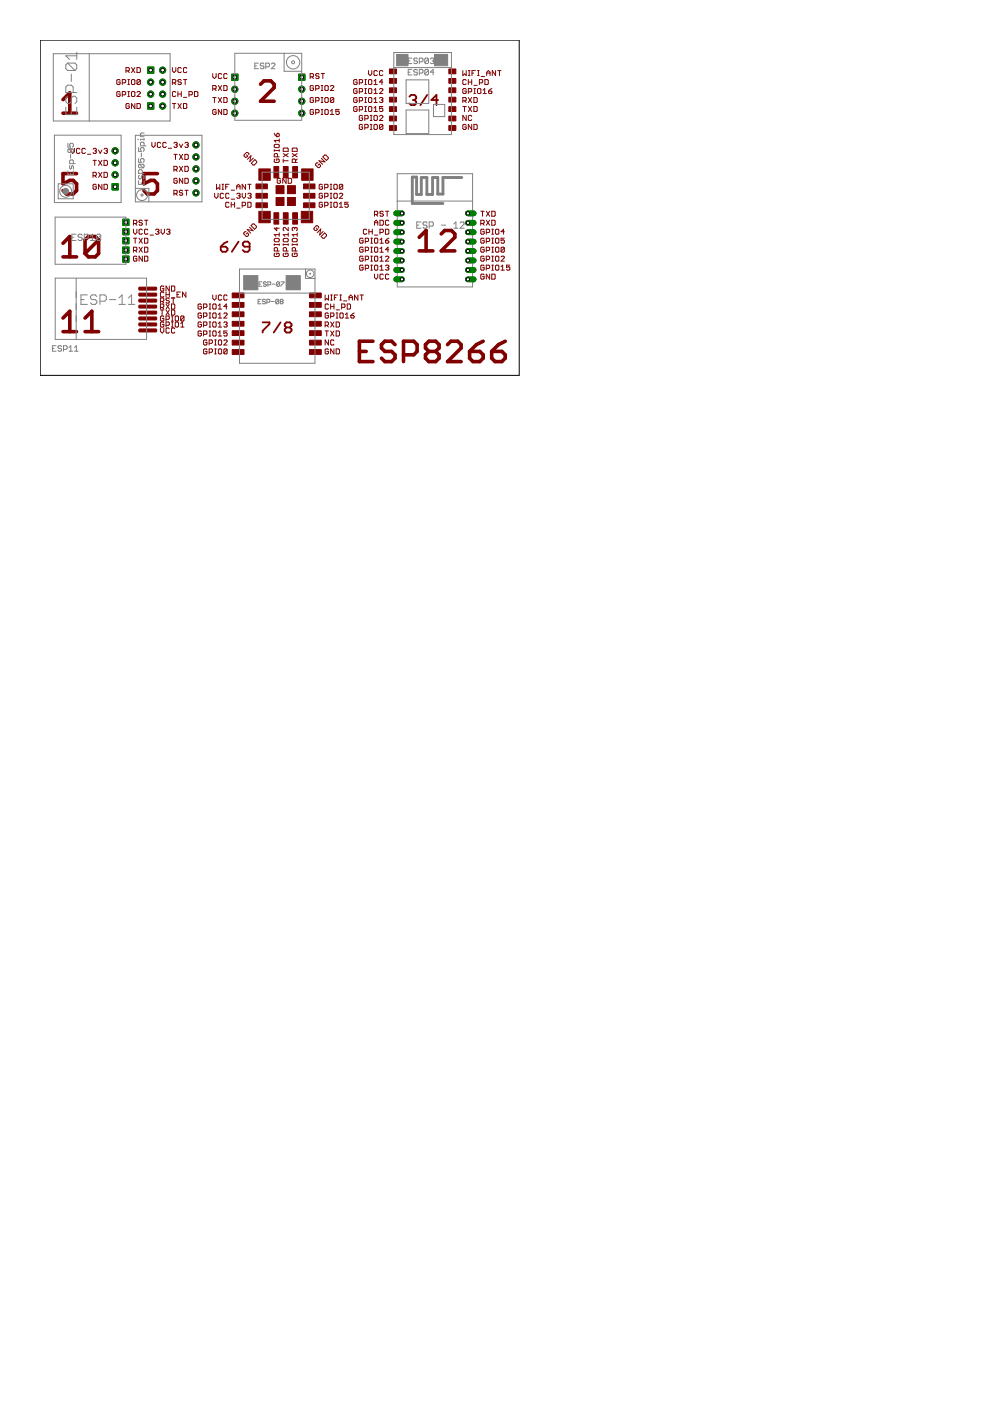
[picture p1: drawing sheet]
<svg xmlns="http://www.w3.org/2000/svg" width="210mm" height="297mm" viewBox="0 0 210 297" stroke-linecap="round" stroke-linejoin="round" font-family="sans-serif">
<path d="M84.2 36.8h16v24h-16zM84.2 42.6h16" fill="none" stroke="#808080" stroke-width=".21"/>
<path d="M31.3 21.8h1.3v1.3h-1.3z" fill="#008000" stroke="#008000" stroke-width=".21"/>
<circle cx="31.9" cy="22.5" r=".4" fill="#fff" stroke="#000" stroke-width=".21"/>
<path d="M31.3 14.2h1.3v1.3h-1.3z" fill="#008000" stroke="#008000" stroke-width=".21"/>
<circle cx="31.9" cy="14.9" r=".4" fill="#fff" stroke="#000" stroke-width=".21"/>
<circle cx="31.9" cy="20" r=".66" fill="#008000" stroke="#008000" stroke-width=".21"/>
<circle cx="31.9" cy="20" r=".4" fill="#fff" stroke="#000" stroke-width=".21"/>
<circle cx="31.9" cy="17.4" r=".66" fill="#008000" stroke="#008000" stroke-width=".21"/>
<circle cx="31.9" cy="17.4" r=".4" fill="#fff" stroke="#000" stroke-width=".21"/>
<circle cx="34.5" cy="17.4" r=".66" fill="#008000" stroke="#008000" stroke-width=".21"/>
<circle cx="34.5" cy="17.4" r=".4" fill="#fff" stroke="#000" stroke-width=".21"/>
<circle cx="34.5" cy="20" r=".66" fill="#008000" stroke="#008000" stroke-width=".21"/>
<circle cx="34.5" cy="20" r=".4" fill="#fff" stroke="#000" stroke-width=".21"/>
<circle cx="34.5" cy="22.5" r=".66" fill="#008000" stroke="#008000" stroke-width=".21"/>
<circle cx="34.5" cy="22.5" r=".4" fill="#fff" stroke="#000" stroke-width=".21"/>
<circle cx="34.5" cy="14.9" r=".66" fill="#008000" stroke="#008000" stroke-width=".21"/>
<circle cx="34.5" cy="14.9" r=".4" fill="#fff" stroke="#000" stroke-width=".21"/>
<path d="M49.1 15.7h1.3v1.3h-1.3z" fill="#008000" stroke="#008000" stroke-width=".21"/>
<circle cx="49.8" cy="16.4" r=".4" fill="#fff" stroke="#000" stroke-width=".21"/>
<circle cx="49.8" cy="18.9" r=".66" fill="#008000" stroke="#008000" stroke-width=".21"/>
<circle cx="49.8" cy="18.9" r=".4" fill="#fff" stroke="#000" stroke-width=".21"/>
<circle cx="49.8" cy="21.5" r=".66" fill="#008000" stroke="#008000" stroke-width=".21"/>
<circle cx="49.8" cy="21.5" r=".4" fill="#fff" stroke="#000" stroke-width=".21"/>
<circle cx="49.8" cy="24" r=".66" fill="#008000" stroke="#008000" stroke-width=".21"/>
<circle cx="49.8" cy="24" r=".4" fill="#fff" stroke="#000" stroke-width=".21"/>
<path d="M63.3 15.7h1.3v1.3h-1.3z" fill="#008000" stroke="#008000" stroke-width=".21"/>
<circle cx="64" cy="16.4" r=".4" fill="#fff" stroke="#000" stroke-width=".21"/>
<circle cx="64" cy="18.9" r=".66" fill="#008000" stroke="#008000" stroke-width=".21"/>
<circle cx="64" cy="18.9" r=".4" fill="#fff" stroke="#000" stroke-width=".21"/>
<circle cx="64" cy="21.5" r=".66" fill="#008000" stroke="#008000" stroke-width=".21"/>
<circle cx="64" cy="21.5" r=".4" fill="#fff" stroke="#000" stroke-width=".21"/>
<circle cx="64" cy="24" r=".66" fill="#008000" stroke="#008000" stroke-width=".21"/>
<circle cx="64" cy="24" r=".4" fill="#fff" stroke="#000" stroke-width=".21"/>
<path d="M23.7 38.9h1.4v1.4h-1.4z" fill="#008000" stroke="#008000" stroke-width=".21"/>
<circle cx="24.4" cy="39.6" r=".4" fill="#fff" stroke="#000" stroke-width=".21"/>
<circle cx="24.4" cy="37.1" r=".66" fill="#008000" stroke="#008000" stroke-width=".21"/>
<circle cx="24.4" cy="37.1" r=".4" fill="#fff" stroke="#000" stroke-width=".21"/>
<circle cx="24.4" cy="34.5" r=".66" fill="#008000" stroke="#008000" stroke-width=".21"/>
<circle cx="24.4" cy="34.5" r=".4" fill="#fff" stroke="#000" stroke-width=".21"/>
<circle cx="24.4" cy="32" r=".66" fill="#008000" stroke="#008000" stroke-width=".21"/>
<circle cx="24.4" cy="32" r=".4" fill="#fff" stroke="#000" stroke-width=".21"/>
<circle cx="41.6" cy="40.9" r=".66" fill="#008000" stroke="#008000" stroke-width=".21"/>
<circle cx="41.6" cy="40.9" r=".4" fill="#fff" stroke="#000" stroke-width=".21"/>
<circle cx="41.6" cy="38.4" r=".66" fill="#008000" stroke="#008000" stroke-width=".21"/>
<circle cx="41.6" cy="38.4" r=".4" fill="#fff" stroke="#000" stroke-width=".21"/>
<circle cx="41.6" cy="35.8" r=".66" fill="#008000" stroke="#008000" stroke-width=".21"/>
<circle cx="41.6" cy="35.8" r=".4" fill="#fff" stroke="#000" stroke-width=".21"/>
<circle cx="41.6" cy="30.7" r=".66" fill="#008000" stroke="#008000" stroke-width=".21"/>
<circle cx="41.6" cy="30.7" r=".4" fill="#fff" stroke="#000" stroke-width=".21"/>
<circle cx="41.6" cy="33.3" r=".66" fill="#008000" stroke="#008000" stroke-width=".21"/>
<circle cx="41.6" cy="33.3" r=".4" fill="#fff" stroke="#000" stroke-width=".21"/>
<path d="M26 46.5h1.3v1.3h-1.3z" fill="#008000" stroke="#008000" stroke-width=".21"/>
<circle cx="26.7" cy="47.1" r=".4" fill="#fff" stroke="#000" stroke-width=".21"/>
<path d="M26 48.5h1.3v1.3h-1.3z" fill="#008000" stroke="#008000" stroke-width=".21"/>
<circle cx="26.7" cy="49.1" r=".4" fill="#fff" stroke="#000" stroke-width=".21"/>
<path d="M26 50.4h1.3v1.3h-1.3z" fill="#008000" stroke="#008000" stroke-width=".21"/>
<circle cx="26.7" cy="51" r=".4" fill="#fff" stroke="#000" stroke-width=".21"/>
<path d="M26 52.4h1.3v1.3h-1.3z" fill="#008000" stroke="#008000" stroke-width=".21"/>
<circle cx="26.7" cy="53" r=".4" fill="#fff" stroke="#000" stroke-width=".21"/>
<path d="M26 54.3h1.3v1.3h-1.3z" fill="#008000" stroke="#008000" stroke-width=".21"/>
<circle cx="26.7" cy="54.9" r=".4" fill="#fff" stroke="#000" stroke-width=".21"/>
<path d="M99.2 59.2h1.2" fill="none" stroke="#008000" stroke-width="1.2"/>
<circle cx="99.2" cy="59.2" r=".36" fill="#fff" stroke="#000" stroke-width=".21"/>
<path d="M99.2 57.2h1.2" fill="none" stroke="#008000" stroke-width="1.2"/>
<circle cx="99.2" cy="57.2" r=".36" fill="#fff" stroke="#000" stroke-width=".21"/>
<path d="M99.2 55.2h1.2" fill="none" stroke="#008000" stroke-width="1.2"/>
<circle cx="99.2" cy="55.2" r=".36" fill="#fff" stroke="#000" stroke-width=".21"/>
<path d="M99.2 53.2h1.2" fill="none" stroke="#008000" stroke-width="1.2"/>
<circle cx="99.2" cy="53.2" r=".36" fill="#fff" stroke="#000" stroke-width=".21"/>
<path d="M99.2 51.2h1.2" fill="none" stroke="#008000" stroke-width="1.2"/>
<circle cx="99.2" cy="51.2" r=".36" fill="#fff" stroke="#000" stroke-width=".21"/>
<path d="M99.2 49.2h1.2" fill="none" stroke="#008000" stroke-width="1.2"/>
<circle cx="99.2" cy="49.2" r=".36" fill="#fff" stroke="#000" stroke-width=".21"/>
<path d="M99.2 47.2h1.2" fill="none" stroke="#008000" stroke-width="1.2"/>
<circle cx="99.2" cy="47.2" r=".36" fill="#fff" stroke="#000" stroke-width=".21"/>
<path d="M99.2 45.2h1.2" fill="none" stroke="#008000" stroke-width="1.2"/>
<circle cx="99.2" cy="45.2" r=".36" fill="#fff" stroke="#000" stroke-width=".21"/>
<path d="M84 59.2h1.2" fill="none" stroke="#008000" stroke-width="1.2"/>
<circle cx="85.2" cy="59.2" r=".36" fill="#fff" stroke="#000" stroke-width=".21"/>
<path d="M84 57.2h1.2" fill="none" stroke="#008000" stroke-width="1.2"/>
<circle cx="85.2" cy="57.2" r=".36" fill="#fff" stroke="#000" stroke-width=".21"/>
<path d="M84 55.2h1.2" fill="none" stroke="#008000" stroke-width="1.2"/>
<circle cx="85.2" cy="55.2" r=".36" fill="#fff" stroke="#000" stroke-width=".21"/>
<path d="M84 53.2h1.2" fill="none" stroke="#008000" stroke-width="1.2"/>
<circle cx="85.2" cy="53.2" r=".36" fill="#fff" stroke="#000" stroke-width=".21"/>
<path d="M84 51.2h1.2" fill="none" stroke="#008000" stroke-width="1.2"/>
<circle cx="85.2" cy="51.2" r=".36" fill="#fff" stroke="#000" stroke-width=".21"/>
<path d="M84 49.2h1.2" fill="none" stroke="#008000" stroke-width="1.2"/>
<circle cx="85.2" cy="49.2" r=".36" fill="#fff" stroke="#000" stroke-width=".21"/>
<path d="M84 47.2h1.2" fill="none" stroke="#008000" stroke-width="1.2"/>
<circle cx="85.2" cy="47.2" r=".36" fill="#fff" stroke="#000" stroke-width=".21"/>
<path d="M84 45.2h1.2" fill="none" stroke="#008000" stroke-width="1.2"/>
<circle cx="85.2" cy="45.2" r=".36" fill="#fff" stroke="#000" stroke-width=".21"/>
<g fill="none" stroke="#800000" stroke-width=".21">
<path d="M25.5 19.6l-.2-.2h-.4l-.1 .2v.7l.1 .2h.4l.2-.2v-.4h-.4M25.5 17l-.2-.1h-.4l-.1 .1v.8l.1 .1h.4l.2-.1v-.4h-.4M25.9 17.6h.6l.1-.2v-.4l-.1-.1h-.6v1M26.7 15h.5l.2-.1v-.4l-.2-.2h-.5v1.1M27.1 15l.3 .4M27.1 19.4h.4M27.1 16.9h.4M27.1 17.9h.4M27.3 16.9v1M27.3 19.4v1.1M27.9 17l.1-.1 .6 .1v.8l-.2 .1h-.4l-.1-.1zM27.9 19.6l.1-.2 .6 .2v.7l-.2 .2h-.4l-.1-.2z"/>
<path d="M27.9 14.3l.7 1.1M28.6 14.3l-.7 1.1M29 14.3h.6l.2 .2v.7l-.2 .2h-.6zM29 19.6l.2-.2 .6 .2v.1l-.8 .8h.8M29.8 17l-.2-.1-.6 .1v.8M29.8 17v.8l-.2 .1-.6-.1M29.8 17l-.8 .8M36.6 17.6h.5l.2-.2v-.4l-.2-.1h-.5v1M36.6 14.3v.7l.3 .4 .4-.4v-.7M36.9 17.6l.4 .3M37.3 19.6l-.2-.2-.5 .2v.7l.1 .2 .6-.2M37.7 19.9h.7"/>
<path d="M37.7 19.4v1.1M38.4 17l-.1-.1-.6 .1 .2 .4h.4l.1 .2-.1 .3-.6-.1M38.4 14.5l-.1-.2-.6 .2v.7l.2 .2h.4l.1-.2M38.4 19.4v1.1M38.9 16.9h.7M39.3 16.9v1M39.6 14.5l-.2-.2h-.3l-.2 .2v.7l.2 .2h.3l.2-.2M41.2 19.4h.6l.2 .2v.7l-.2 .2h-.6zM45.1 15.6v.7l.4 .4 .3-.4v-.7M45.1 18.8h.6l.1-.1v-.4l-.1-.2h-.6v1.1M45.5 18.8l.3 .4M46.3 18.1l.7 1.1"/>
<path d="M47 15.8l-.2-.2h-.3l-.2 .2v.7l.2 .2h.3l.2-.2M47 18.1l-.7 1.1M47.5 18.1h.5l.2 .2v.7l-.2 .2h-.5zM48.2 15.8l-.2-.2h-.4l-.1 .2v.7l.1 .2h.4l.2-.2M65.8 16.3h.5l.2-.2v-.3l-.2-.2h-.5v1.1M66.1 16.3l.4 .4M66.5 18.3l-.2-.2h-.4l-.1 .2v.7l.1 .2h.4l.2-.2v-.3h-.4M66.9 18.8h.6l.1-.1v-.4l-.1-.2h-.6v1.1M67.6 15.8l-.5-.2-.2 .4 .2 .1h.4l.1 .4-.1 .2h-.4l-.2-.2M68.1 15.6h.7M68.1 18.1h.4M68.1 19.2h.4"/>
<path d="M68.3 18.1v1.1M68.5 15.6v1.1M69 18.1l.6 .2v.7l-.2 .2h-.4l-.1-.2v-.7zM70 18.3l.2-.2 .6 .2v.2l-.8 .7h.8M75.7 17l-.2-.1-.5 .1v.8l.5 .1 .2-.1v-.4h-.3M75.7 18.9l-.2-.1-.5 .1v.8l.5 .1 .2-.1v-.4h-.3M76.2 17.6h.5l.2-.2v-.4l-.2-.1h-.5v1M76.2 19.5h.5l.2-.2v-.4l-.2-.1h-.5v1M77.3 16.9h.4M77.3 17.9h.4M77.3 18.8h.4M77.3 19.8h.4"/>
<path d="M77.5 16.9v1M77.5 18.8v1M78.1 15v.7l.4 .3 .3-.3v-.7M78.3 16.9h.4l.1 .1v.8l-.1 .1h-.4l-.2-.1v-.8zM78.3 18.8h.4l.1 .1v.8l-.1 .1h-.4l-.2-.1v-.8zM79.3 17.9h.7M79.3 17.2l.4-.3v1M79.3 19.1l.4-.3v1M79.3 19.8h.7M80 15.1l-.2-.1h-.3l-.2 .1v.8l.2 .1 .5-.1M80.5 18.9l.1-.1 .6 .1v.2l-.7 .7h.7M81.2 17.4h-.7l.5-.5v1"/>
<path d="M81.2 15.1l-.2-.1-.5 .1v.8l.1 .1 .6-.1M98.1 15v1l.4-.3 .3 .3v-1M98.8 17l-.1-.1-.6 .1v.8l.2 .1 .5-.1M98.8 18.9l-.1-.1-.6 .1v.8l.6 .1 .1-.1v-.4h-.3M99.3 17.4h.7M99.3 15h.4M99.3 16h.4M99.3 19.5h.5l.2-.2v-.4l-.2-.1h-.5v1M99.3 16.9v1M99.5 15v1M100 16.9v1M100.1 15.5h.3"/>
<path d="M100.5 18.8h.3M100.5 19.8h.3M100.5 18.1h.7M100.6 18.8v1M100.8 15h-.7v1M101.2 15h.4M101.2 16h.4M101.2 18.9l.2-.1h.4l.2 .1v.8l-.2 .1-.6-.1zM101.4 15v1M101.6 17.6h.6l.1-.2v-.4l-.1-.1h-.6v1M102 16.2h.7M102.4 19.8h.7"/>
<path d="M102.4 19.1l.4-.3v1M102.8 16.9h.5l.2 .1v.8l-.2 .1h-.5zM103.2 15.5h.7M103.2 16v-.7l.3-.3 .4 .3v.7M103.6 19.3h.5l.2 .4-.2 .1h-.3l-.2-.1zM104.3 18.8l-.7 .5M105.1 15v1l-.7-1v1M105.5 15h.7M105.9 15v1M15 31.5v.7l.4 .3 .4-.3v-.7M16.9 31.6l-.2-.1h-.3l-.2 .1v.7l.2 .2h.3l.2-.2M18.1 31.6l-.2-.1h-.3l-.2 .1v.7l.2 .2h.3l.2-.2"/>
<path d="M18.6 32.7h.7M19.7 37.3h.6l.1-.2-.1-.6h-.6v1.1M19.7 31.6l.2-.1h.4l.1 .1-.1 .4M19.7 34h.7M20.1 37.3l.3 .3M20.1 34v1.1M20.1 32h.2M20.3 32l.1 .2-.1 .3h-.4l-.2-.2M20.4 39.2l-.1-.1h-.4l-.2 .1v.8l.2 .1h.4l.1-.1v-.4h-.3M20.9 36.5l.7 1.1M20.9 34l.7 1.1M20.9 31.8l.4 .7 .3-.7"/>
<path d="M21.6 39.1v1l-.7-1v1M21.6 36.5l-.7 1.1M21.6 34l-.7 1.1M22.1 31.6l.1-.1h.4l.2 .1-.2 .4M22.1 39.1h.5l.2 .1v.8l-.2 .1h-.5zM22.1 34h.5l.2 .2v.7l-.2 .2h-.5zM22.1 36.5h.5l.2 .2v.7l-.2 .2h-.5zM22.4 32h.2M22.6 32l.2 .2-.2 .3h-.4l-.1-.2M25.9 20.1h.6l.1-.2v-.3l-.1-.2h-.6v1.1M27.1 20.5h.4M27.4 22.1l-.2-.2h-.3l-.2 .2v.7l.2 .2h.3l.2-.2v-.3h-.3"/>
<path d="M28.6 21.9v1.1l-.7-1.1v1.1M29 21.9h.6l.2 .2v.7l-.2 .2h-.6zM32.2 30.2v.7l.3 .4 .4-.4v-.7M34.1 30.4l-.2-.2h-.4l-.1 .2v.7l.1 .2h.4l.2-.2M35.2 30.4l-.1-.2h-.4l-.2 .2v.7l.2 .2h.4l.1-.2M35.7 31.4h.7M36.6 21.9h.7M36.9 36h.5l.2-.2-.2-.5h-.5v1M36.9 32.7h.7M36.9 30.4l.1-.2h.4l.2 .2-.2 .3M36.9 21.9v1.1M37.2 36l.4 .3"/>
<path d="M37.2 32.7v1.1M37.2 30.7h.2M37.4 30.7l.2 .2-.2 .4h-.4l-.1-.2M37.6 38l-.2-.2h-.4l-.1 .2v.7l.1 .2h.4l.2-.2v-.4h-.4M37.7 21.9l.7 1.1M38 35.3l.7 1M38 32.7l.7 1.1M38 30.5l.4 .8 .3-.8M38.4 21.9l-.7 1.1M38.7 37.8v1.1l-.7-1.1v1.1M38.7 35.3l-.7 1M38.7 32.7l-.7 1.1"/>
<path d="M38.9 21.9h.5l.2 .2v.7l-.2 .2h-.5zM38.9 20.6h.7M39.2 32.7h.5l.2 .2v.7l-.2 .2h-.5zM39.2 37.8h.5l.2 .2v.7l-.2 .2h-.5zM39.2 35.3h.5l.2 .2v.7l-.2 .1h-.5zM39.2 30.4l.2-.2h.3l.2 .2-.2 .3M39.6 30.7h.1M39.7 30.7l.2 .2-.2 .4h-.3l-.2-.2M40.1 20.1h.5l.2-.2v-.3l-.2-.2h-.5v1.1M45.1 20.7h.7M45.5 20.7v1M45.8 23.4l-.1-.2h-.4l-.2 .2v.7l.2 .2h.4l.1-.6h-.3"/>
<path d="M45.9 39.1v1l.4-.3 .3 .3v-1M46.3 20.7l.7 1M47 23.2v1.1l-.7-1.1v1.1M47 20.7l-.7 1M47.1 39.1h.3M47.2 39.1v1M47.5 23.2h.5l.2 .2v.7l-.2 .2h-.5zM47.5 20.7h.5l.2 .1v.8l-.2 .1h-.5zM47.9 39.6h.3M48.6 39.1h-.7v1M50.2 39.6h.7M52.1 39.1v1l-.7-1v1"/>
<path d="M52.3 32.8l.2 .3-.2 .2h-.3l-.2-.2v-.3l.5-.5h.2l.3 .3v.2M52.5 39.1h.7M52.9 39.1v1M53.7 33.5l-.7 .8 .2-1.3-.7 .8M54 33.8l.4 .4v.3l-.5 .5h-.2l-.4-.4zM58.1 30.8l.2-.2h.7l.2 .2v.3l-.2 .2h-.7l-.2-.2zM58.1 31.7v.4M58.1 31.9h1.1M58.1 28.3l.6 .7M58.3 33.7l-.2 .2 .2 .5h.7l.2-.5-.2-.2h-.3v.4M58.8 28.3l.4 .1v.4l-.2 .2h-.3v-.6zM58.8 33.3v-.6l-.1-.1h-.4l-.2 .1v.6h1.1"/>
<path d="M59.2 29.4v.7M59.2 31.7v.4M59.2 29.8h-1.1l.4 .3M59.5 38l-.2-.2h-.4l-.1 .2v.7l.1 .2h.4l.2-.2v-.4h-.4M60 31.6l.2-.2h.7l.2 .2v.5h-1.1zM60 34.1h1.1M60 33.7v.7M60 32.6l1.1 .7M60.7 37.8v1.1l-.8-1.1v1.1M61.1 37.8h.6l.1 .2v.7l-.1 .2h-.6zM61.1 32.6l-1.1 .7M62 31.6l.1-.2h.7l.2 .2v.5h-1z"/>
<path d="M62 32.6l1 .7M62.7 34.4v-.5l-.2-.2h-.4l-.1 .2v.5h1M63 33.7l-.3 .4M63 32.6l-1 .7M66.5 23.4l-.2-.2h-.4l-.1 .2v.7l.1 .2h.4l.2-.2v-.4h-.4M66.5 20.8l-.2-.1h-.4l-.1 .1v.8l.1 .1h.4l.2-.1v-.4h-.4M66.9 23.9h.6l.1-.2v-.3l-.1-.2h-.6v1.1M66.9 21.4h.6l.1-.2v-.4l-.1-.1h-.6v1M67.4 34.5h-.2l-.3 .3v.2l.5 .5h.3l.2-.2v-.3l-.2-.2-.3 .2M68.1 23.2h.4M68.1 24.3h.4M68.1 20.7h.4"/>
<path d="M68.1 21.7h.4M68.1 33.6l.8 .7-1.3-.2 .8 .7M68.3 20.7v1M68.3 23.2v1.1M68.4 39.2l-.2-.1h-.4l-.1 .1v.8l.1 .1h.4l.2-.1v-.4h-.4M68.5 33.3l.3-.4h.3l.5 .5v.2l-.4 .4zM68.8 39.8h.6l.2-.2v-.4l-.2-.1h-.6v1M69 23.2h.4l.2 .2v.7l-.2 .2h-.4l-.1-.2v-.7zM69 20.7l.6 .1v.8l-.2 .1h-.4l-.1-.1v-.8zM70 39.1h.4M70 24.3h.8M70 23.6l.4-.4v1.1"/>
<path d="M70.2 39.1v1M70.8 20.8l-.2-.1-.6 .1v.8M70.8 20.8v.8l-.2 .1-.6-.1M70.8 20.8l-.8 .8M71 39.1l.5 .1v.8l-.2 .1h-.3l-.2-.1v-.8zM71.9 23.2h-.7v.5l.4-.1 .3 .1-.1 .6h-.4l-.2-.2M72.7 39.2l-.2-.1-.6 .1v.8M72.7 39.2v.8l-.2 .1-.6-.1M72.7 39.2l-.8 .8M75.7 20.8l-.2-.1-.5 .1v.8l.5 .1 .2-.1v-.4h-.3M75.7 22.8l-.2-.2-.5 .2v.7l.5 .1 .2-.1v-.4h-.3M76.2 21.4h.5l.2-.2v-.4l-.2-.1h-.5v1"/>
<path d="M76.2 23.3h.5l.2-.2v-.3l-.2-.2h-.5v1M76.9 24.7l-.2-.2h-.4l-.1 .2v.7l.1 .1h.4l.2-.1v-.4h-.4M76.9 26.6l-.2-.2h-.4l-.1 .2v.7l.1 .2h.4l.2-.2v-.4h-.4M77.3 20.7h.4M77.3 21.7h.4M77.3 22.6h.4M77.3 23.6h.4M77.3 25.2h.6l.2-.2v-.3l-.2-.2h-.6v1M77.3 27.1h.6l.2-.2v-.3l-.2-.2h-.6v1.1M77.5 20.7v1M77.5 22.6v1M78.3 20.7h.4l.1 .1v.8l-.1 .1h-.4l-.2-.1v-.8z"/>
<path d="M78.3 22.6h.4l.1 .2v.7l-.1 .1h-.4l-.2-.1v-.7zM78.5 24.5h.4M78.5 25.5h.4M78.5 26.4h.4M78.5 27.5h.4M78.7 24.5v1M78.7 26.4v1.1M79.3 21.7h.7M79.3 21l.4-.3v1M79.3 22.9l.4-.3v1M79.3 23.6h.7M79.5 24.5h.3l.2 .2v.7l-.2 .1h-.3l-.2-.1v-.7z"/>
<path d="M79.5 26.4h.3l.2 .2v.7l-.2 .2h-.3l-.2-.2v-.7zM80.5 20.8l.5-.1 .2 .1-.2 .4M80.5 24.7l.1-.2h.4l.2 .2v.1l-.7 .7h.7M80.8 21.2h.2M81 21.2l.2 .2-.2 .3-.5-.1M81.2 22.6h-.7v.5l.3-.2 .4 .2v.4l-.2 .1-.5-.1M81.2 26.6l-.2-.2h-.4l-.1 .2v.7M81.2 26.6v.7l-.2 .2h-.4l-.1-.2M81.2 26.6l-.7 .7M98.1 21.4h.6l.1-.2v-.4l-.1-.1h-.6v1M98.1 22.6h.7M98.5 21.4l.3 .3"/>
<path d="M98.5 22.6v1M98.8 26.6l-.1-.2h-.4l-.2 .2v.7l.2 .2h.4l.1-.2v-.4h-.3M98.8 24.5v1l-.7-1v1M99.3 20.7l.7 1M99.3 22.6l.7 1M100 24.7l-.2-.2h-.3l-.2 .2v.7l.2 .1h.3l.2-.1M100 26.4v1.1l-.7-1.1v1.1M100 20.7l-.7 1M100 22.6l-.7 1M100.5 20.7h.5l.2 .1v.8l-.2 .1h-.5zM100.5 22.6h.5l.2 .2v.7l-.2 .1h-.5zM100.5 26.4h.5l.2 .2v.7l-.2 .2h-.5z"/>
<path d="M28.3 47.4h.6l.1-.2v-.3l-.1-.2h-.6v1.1M28.3 48.6v.7l.4 .4 .3-.4v-.7M28.3 53.1h.6l.1-.2v-.3l-.1-.2h-.6v1.1M28.3 50.5h.7M28.7 53.1l.3 .4M28.7 50.5v1.1M28.7 47.4l.3 .4M29 54.5l-.1-.2-.6 .2v.7l.6 .2 .1-.2v-.4h-.3M29.5 52.4l.7 1.1M29.5 50.5l.7 1.1M30.2 46.9l-.2-.2h-.3l-.2 .2 .2 .3h.3l.2 .2-.2 .4h-.3l-.2-.2M30.2 48.8l-.2-.2h-.3l-.2 .2v.7l.2 .2h.3l.2-.2"/>
<path d="M30.2 54.3v1.1l-.7-1.1v1.1M30.2 52.4l-.7 1.1M30.2 50.5l-.7 1.1M30.6 54.3h.6l.1 .2v.7l-.1 .2h-.6zM30.6 50.5h.6l.1 .2v.7l-.1 .2h-.6zM30.6 52.4h.6l.1 .2v.7l-.1 .2h-.6zM30.6 46.7h.7M31 46.7v1.1M31.3 48.8l-.1-.2h-.4l-.2 .2v.7l.2 .2h.4l.1-.2M31.8 49.8h.7M33 48.8l.5-.2 .2 .2-.2 .3M33.3 49.1h.2"/>
<path d="M33.5 49.1l.2 .2-.2 .4-.5-.2M34.2 48.6v.7l.3 .4 .4-.4v-.7M35.3 48.8l.2-.2h.4l.1 .2-.1 .3M35.7 49.1h.2M35.9 49.1l.1 .2-.1 .4h-.4l-.2-.2M36.9 41.1h.5l.2-.2v-.4l-.2-.2h-.5v1.1M37.2 41.1l.4 .3M38.7 40.5l-.1-.2h-.4l-.2 .2 .2 .4h.4l.1 .2-.1 .3h-.4l-.2-.2M39.2 40.3h.7M39.6 40.3v1.1M45.5 41v.7l.4 .3 .3-.3v-.7M47.1 40.1h.3"/>
<path d="M47.4 41.1l-.2-.1h-.3l-.2 .1v.8l.2 .1h.3l.2-.1M48.6 41.1l-.2-.1h-.4l-.1 .1v.8l.1 .1h.4l.2-.1M48.6 43.1l-.2-.2h-.4l-.1 .2v.7l.1 .1h.4l.2-.1M49 40.3h.7M49 42.2h.7M49 42.9v1M49 43.4h.7M49.7 42.9v1M50.2 41.1l.5-.1 .2 .1-.2 .4M50.2 40.1v-.7l.3-.3 .4 .3v.7M50.2 44.1h.7M50.5 41.5h.2"/>
<path d="M50.7 41.5l.2 .2-.2 .3-.5-.1M51.4 43.6h.5l.2-.5-.2-.2h-.5v1M51.4 41v.7l.3 .3 .4-.3v-.7M52.2 49.1h-.3l-.2 .3v.2l.5 .5h.3l.2-.2v-.3l-.2-.2-.3 .2M52.5 42.9h.6l.1 .2v.7l-.1 .1h-.6zM52.5 41.1l.2-.1h.4l.1 .1-.1 .4M52.9 48.2l.8 .7-1.3-.2 .7 .7M52.9 41.5h.2M53.1 41.5l.1 .2-.1 .3h-.4l-.2-.1M53.2 47.8l.4-.3h.2l.6 .5v.2l-.4 .4zM58.1 51.7v.3M58.1 51.9h1.1"/>
<path d="M58.3 50.5h.7l.2 .6-.2 .2h-.7l-.2-.2zM58.3 53.7l-.2 .1v.4l.2 .2h.7l.2-.2v-.4l-.2-.1h-.3v.3M58.7 48.2v.7l-.6-.5h1.1M58.8 53.2v-.5l-.1-.2h-.4l-.2 .2v.5h1.1M59.2 49.4v.7M59.2 51.7v.3M59.2 49.7h-1.1l.4 .4M60 51.7v.3M60 51.9h1.1M60.2 50.5h.7l.2 .6-.2 .2h-.7l-.2-.2zM60.2 53.7l-.2 .1v.4l.2 .2h.7l.2-.2v-.4l-.2-.1h-.3v.3M60.7 53.2v-.5l-.1-.2h-.4l-.2 .2v.5h1.1"/>
<path d="M61.1 48.2v.7l-.7-.7-.4 .2v.3l.2 .2M61.1 49.4v.7M61.1 51.7v.3M61.1 49.7h-1.1l.4 .4M62 51.7v.3M62 51.9h1M62.1 50.5h.7l.2 .6-.2 .2h-.7l-.1-.2zM62.1 53.7l-.1 .1v.4l.1 .2h.7l.2-.2v-.4l-.2-.1h-.3v.3M62.5 48.4l-.2-.2-.3 .2v.3l.1 .2M62.5 48.4l.2-.2 .3 .2v.3l-.2 .2M62.5 48.4v.2M62.7 53.2v-.5l-.2-.2h-.4l-.1 .2v.5h1"/>
<path d="M63 49.4v.7M63 51.7v.3M63 49.7h-1l.3 .4M67.1 48.4l.2 .2-.2 .3h-.3l-.2-.3v-.2l.5-.5h.2l.3 .2v.3M68.4 41.1l-.2-.1h-.4l-.1 .1v.8l.1 .1h.4l.2-.1v-.4h-.4M68.4 43.1l-.2-.2h-.4l-.1 .2v.7l.1 .1h.4l.2-.1v-.4h-.4M68.5 49.1l-.7 .7 .2-1.2-.7 .7M68.8 49.4l.4 .4v.2l-.5 .5h-.2l-.4-.4zM68.8 41.7h.6l.2-.2v-.4l-.2-.1h-.6v1M68.8 43.6h.6l.2-.2v-.3l-.2-.2h-.6v1M70 40.1h.4M70 41h.4"/>
<path d="M70 42h.4M70 42.9h.4M70 43.9h.4M70.2 41v1M70.2 42.9v1M71 41l.5 .1v.8l-.2 .1h-.3l-.2-.1v-.8zM71 42.9l.5 .2v.7l-.2 .1h-.3l-.2-.1v-.7zM71.9 41.1l.2-.1 .6 .1v.2l-.8 .7h.8M71.9 43.9h.8M71.9 43.2l.4-.3v1M73.8 42.9h-.7v.5l.4-.2 .3 .2v.4l-.1 .1-.6-.1M77 54.5l-.2-.2-.5 .2v.7l.5 .2 .2-.2v-.4h-.4"/>
<path d="M77 52.6l-.2-.2-.5 .2v.7l.5 .2 .2-.2v-.4h-.4M77 50.7l-.2-.2-.5 .2v.7l.5 .2 .2-.2v-.4h-.4M77 56.4l-.2-.2-.5 .2v.7l.5 .2 .2-.2v-.4h-.4M77.4 51.2h.6l.1-.2v-.3l-.1-.2h-.6v1.1M77.4 53.1h.6l.1-.2v-.3l-.1-.2h-.6v1.1M77.4 55h.6l.1-.2v-.3l-.1-.2h-.6v1.1M77.4 56.9h.6l.1-.2v-.3l-.1-.2h-.6v1.1M77.8 48.8l-.2-.2-.6 .2v.7l.2 .2 .6-.2M78.2 49.1h.7M78.2 48.6v1.1M78.6 54.3h.4M78.6 55.4h.4"/>
<path d="M78.6 52.4h.4M78.6 53.5h.4M78.6 50.5h.4M78.6 51.6h.4M78.6 56.2h.4M78.6 57.3h.4M78.8 50.5v1.1M78.8 52.4v1.1M78.8 54.3v1.1M78.8 56.2v1.1M78.9 48.6v1.1M79.4 49.8h.7"/>
<path d="M79.4 47.2h.7M79.4 45.5h.5l.2-.2v-.3l-.2-.2h-.5v1M79.4 47.8v-.7l.4-.4 .3 .4v.7M79.4 58.1v.7l.4 .4 .3-.4v-.7M79.6 54.3h.3l.2 .2v.7l-.2 .2h-.3l-.2-.2v-.7zM79.6 52.4h.3l.2 .2v.7l-.2 .2h-.3l-.2-.2v-.7zM79.6 50.5h.3l.2 .2v.7l-.2 .2h-.3l-.2-.2v-.7zM79.6 56.2h.3l.2 .2v.7l-.2 .2h-.3l-.2-.2v-.7zM79.8 45.5l.3 .3M80.6 55.4h.7M80.6 53.5h.7M80.6 51.6h.7"/>
<path d="M80.6 49.3h.5l.2-.2v-.3l-.2-.2h-.5v1.1M80.6 46.7h.5l.2 .2v.7l-.2 .2h-.5zM80.6 50.9l.3-.4v1.1M80.6 52.7l.3-.3v1.1M80.6 54.7l.3-.4v1.1M80.6 56.6l.3-.4v1.1M80.6 57.3h.7M81.3 45l-.6-.2-.1 .3 .1 .2h.4l.2 .4-.2 .1h-.4l-.1-.1M81.3 58.3l-.2-.2h-.4l-.1 .2v.7l.1 .2 .6-.2M81.7 54.5l.2-.2 .5 .2v.2l-.7 .7h.7M81.7 51h.6l.1 .4-.5 .2-.2-.2zM81.7 48.6h.6l.1 .2v.7l-.1 .2h-.6z"/>
<path d="M81.7 44.8h.7M81.7 56.4l.6-.2 .1 .2-.1 .3M82.1 44.8v1M82.1 56.7h.2M82.3 56.7l.1 .2-.1 .4-.6-.2M82.4 46.9l-.1-.2-.6 .2v.7l.2 .2 .5-.2M82.4 58.3l-.1-.2-.6 .2v.7l.2 .2 .5-.2M82.4 50.5l-.7 .5M82.4 52.9h-.7l.6-.5v1.1M101.9 47.4h.6l.2-.2v-.3l-.2-.2h-.6v1.1M101.9 44.8h.8M102.3 47.4l.4 .4"/>
<path d="M102.3 44.8v1M102.7 50.7l-.2-.2h-.4l-.2 .2v.7l.2 .2 .6-.2v-.4h-.4M102.7 54.5l-.2-.2h-.4l-.2 .2v.7l.2 .2 .6-.2v-.4h-.4M102.7 52.6l-.2-.2h-.4l-.2 .2v.7l.2 .2 .6-.2v-.4h-.4M102.7 48.8l-.2-.2h-.4l-.2 .2v.7l.2 .2 .6-.2v-.4h-.4M102.7 56.4l-.2-.2h-.4l-.2 .2v.7l.2 .2 .6-.2v-.4h-.4M102.7 58.3l-.2-.2h-.4l-.2 .2v.7l.2 .2 .6-.2v-.3h-.4M103.1 49.3h.5l.2-.2v-.3l-.2-.2h-.5v1.1M103.1 55h.5l.2-.2v-.3l-.2-.2h-.5v1.1M103.1 53.1h.5l.2-.2v-.3l-.2-.2h-.5v1.1M103.1 51.2h.5l.2-.2v-.3l-.2-.2h-.5v1.1M103.1 56.9h.5l.2-.2v-.3l-.2-.2h-.5v1.1"/>
<path d="M103.1 44.8l.7 1M103.1 46.7l.7 1.1M103.8 44.8l-.7 1M103.8 46.7l-.7 1.1M103.8 58.1v1.1l-.7-1.1v1.1M104.3 46.7h.5l.2 .2v.7l-.2 .2h-.5zM104.3 44.8h.5l.2 .2v.7l-.2 .1h-.5zM104.3 58.1h.5l.2 .2v.7l-.2 .2h-.5zM104.3 54.3h.3M104.3 55.4h.3M104.3 52.4h.3M104.3 53.5h.3"/>
<path d="M104.3 50.5h.3M104.3 51.6h.3M104.3 48.6h.3M104.3 49.7h.3M104.3 56.2h.3M104.3 57.3h.3M104.5 48.6v1.1M104.5 50.5v1.1M104.5 52.4v1.1M104.5 54.3v1.1M104.5 56.2v1.1M105.1 50.7l.1-.2h.4l.2 .2v.7l-.2 .2-.5-.2z"/>
<path d="M105.1 48.8l.1-.2h.4l.2 .2v.7l-.2 .2-.5-.2zM105.1 52.6l.1-.2h.4l.2 .2v.7l-.2 .2-.5-.2zM105.1 54.5l.1-.2h.4l.2 .2v.7l-.2 .2-.5-.2zM105.1 56.4l.1-.2h.4l.2 .2v.7l-.2 .2-.5-.2zM106.2 54.5l.2-.2h.4l.1 .2-.7 .9h.7M106.2 57.3h.7M106.2 56.6l.4-.4v1.1M106.9 52.6l-.1-.2h-.4l-.2 .2v.7M106.9 52.6v.7l-.1 .2h-.4l-.2-.2M106.9 50.5h-.7v.5l.6-.1 .1 .1v.4l-.1 .2h-.4l-.2-.2M106.9 49.1h-.7l.6-.5v1.1M106.9 52.6l-.7 .7"/>
<path d="M108.1 56.2h-.7v.5l.5-.1 .2 .5-.2 .2h-.3l-.2-.2M34 63.9h.6l.1-.2-.1-.5h-.6v1.1M34 65.2h.6l.1-.2-.1-.5h-.6v1M34 69.5v.8l.4 .3 .3-.3v-.8M34 65.7h.7M34.4 63.9l.3 .4M34.4 65.2l.3 .3M34.4 65.7v1.1M34.7 60.8l-.1-.2h-.4l-.2 .2v.7l.2 .2h.4l.1-.5h-.3M34.7 62.1l-.1-.2h-.4l-.2 .2v.7l.2 .2h.4l.1-.2M34.7 67.2l-.1-.2h-.4l-.2 .2v.7l.2 .2h.4l.1-.6h-.3M34.7 68.5l-.1-.2h-.4l-.2 .2v.7l.2 .1h.4l.1-.5h-.3"/>
<path d="M35.2 61.9v1.1M35.2 67.7h.5l.2-.2-.2-.5h-.5v1.1M35.2 69h.5l.2-.2-.2-.5h-.5v1M35.2 62.5h.7M35.2 64.5l.7 1M35.2 65.7l.7 1.1M35.9 60.6v1.1l-.7-1.1v1.1M35.9 63.4l-.2-.2h-.3l-.2 .3 .2 .2h.3l.2 .4-.2 .2h-.3l-.2-.2M35.9 69.7l-.2-.2h-.3l-.2 .2v.7l.2 .2h.3l.2-.2M35.9 61.9v1.1M35.9 64.5l-.7 1M35.9 65.7l-.7 1.1"/>
<path d="M36.4 60.6h.5l.2 .2v.7l-.2 .2h-.5zM36.4 64.5h.5l.2 .1v.7l-.2 .2h-.5zM36.4 65.7h.5l.2 .2v.7l-.2 .2h-.5zM36.4 63.2h.7M36.4 67h.3M36.4 68.1h.3M36.4 68.3h.3M36.4 69.3h.3M36.5 67v1.1M36.5 68.3v1M36.7 63.2v1.1M37.1 69.7l-.2-.2h-.4l-.1 .2v.7l.1 .2h.4l.2-.2"/>
<path d="M37.3 67h.4l.1 .2v.7l-.1 .2h-.4l-.2-.2v-.7zM37.3 68.3h.4l.1 .2v.7l-.1 .1h-.4l-.2-.1v-.7zM37.5 62.5h.4M38.2 61.9h-.7v1.1h.7M38.3 68.6l.4-.3v1M38.3 69.3h.7M39 67.2l-.2-.2h-.3l-.2 .2v.7M39 67.2v.7l-.2 .2h-.3l-.2-.2M39 67.2l-.7 .7M39.4 61.9v1.1l-.7-1.1v1.1M42.7 64.6l-.2-.1h-.3l-.2 .1v.7l.2 .2h.3l.2-.2v-.3h-.3M42.7 68.5l-.2-.2h-.3l-.2 .2v.7l.2 .1h.3l.2-.1v-.4h-.3"/>
<path d="M42.7 66.5l-.2-.1h-.3l-.2 .1v.7l.2 .2h.3l.2-.2v-.3h-.3M42.7 70.4l-.2-.2h-.3l-.2 .2v.7l.2 .1h.3l.2-.1v-.4h-.3M43.2 65.2h.5l.2-.2-.2-.5h-.5v1M43.2 69h.5l.2-.2-.2-.5h-.5v1M43.2 67.1h.5l.2-.2-.2-.5h-.5v1M43.2 70.9h.5l.2-.2-.2-.5h-.5v1M43.9 72.3l-.2-.2h-.4l-.1 .2v.7l.1 .2h.4l.2-.6h-.4M43.9 74.1l-.2-.1-.5 .1v.8l.5 .1 .2-.1v-.4h-.4M44.3 64.5h.4M44.3 65.5h.4M44.3 68.3h.4M44.3 69.3h.4"/>
<path d="M44.3 66.4h.4M44.3 67.4h.4M44.3 70.2h.4M44.3 74.7h.6l.1-.2v-.4l-.1-.1h-.6v1M44.3 71.2h.4M44.3 72.8h.6l.1-.2-.1-.5h-.6v1.1M44.5 64.5v1M44.5 66.4v1M44.5 68.3v1M44.5 70.2v1M45.1 62.5v.8l.4 .3 .3-.3v-.8M45.3 64.5h.4l.1 .1v.7l-.1 .2h-.4l-.2-.2v-.7z"/>
<path d="M45.3 66.4h.4l.1 .1v.7l-.1 .2h-.4l-.2-.2v-.7zM45.3 68.3h.4l.1 .2v.7l-.1 .1h-.4l-.2-.1v-.7zM45.3 70.2h.4l.1 .2v.7l-.1 .1h-.4l-.2-.1v-.7zM45.5 72.1h.4M45.5 73.2h.4M45.5 74h.4M45.5 75h.4M45.7 72.1v1.1M45.7 74v1M46.3 65.5h.7M46.3 69.3h.7M46.3 64.8l.3-.3v1"/>
<path d="M46.3 66.7l.3-.3v1M46.3 68.6l.3-.3v1M46.3 70.5l.3-.3v1M46.3 67.4h.7M46.3 71.2h.7M46.5 72.1h.3l.2 .2v.7l-.2 .2h-.3l-.2-.2v-.7zM46.5 74h.3l.2 .1v.8l-.2 .1h-.3l-.2-.1v-.8zM47 62.7l-.2-.2h-.3l-.2 .2v.7l.2 .2h.3l.2-.2M47.5 66.5l.1-.1h.4l.2 .1-.7 .9h.7M47.5 68.5l.1-.2h.4l.2 .2-.2 .3M47.5 72.3l.1-.2h.4l.2 .2-.7 .9h.7M47.8 68.8h.2"/>
<path d="M48 68.8l.2 .2-.2 .3h-.4l-.1-.1M48.2 62.7l-.2-.2h-.4l-.1 .2v.7l.1 .2h.4l.2-.2M48.2 70.2h-.7v.5l.3-.2 .4 .2-.2 .5h-.4l-.1-.1M48.2 74.1l-.2-.1h-.4l-.1 .1v.8M48.2 74.1v.8l-.2 .1h-.4l-.1-.1M48.2 65h-.7l.5-.5v1M48.2 74.1l-.7 .8M68.9 62.5v1.1l.4-.3 .3 .3v-1.1M68.9 69h.6l.1-.2-.1-.5h-.6v1M68.9 70.2h.7M69.3 69l.3 .3M69.3 70.2v1"/>
<path d="M69.6 64.6l-.1-.1h-.4l-.2 .1v.7l.2 .2h.4l.1-.2M69.6 66.5l-.1-.1h-.4l-.2 .1v.7l.2 .2h.4l.1-.5h-.3M69.6 74.1l-.1-.1h-.4l-.2 .1v.8l.2 .1h.4l.1-.1v-.4h-.3M69.6 72.1v1.1l-.7-1.1v1.1M70.1 62.5h.4M70.1 63.6h.4M70.1 65h.7M70.1 67.1h.5l.2-.2-.2-.5h-.5v1M70.1 64.5v1M70.1 68.3l.7 1M70.1 70.2l.7 1M70.3 62.5v1.1"/>
<path d="M70.8 72.3l-.2-.2h-.3l-.2 .2v.7l.2 .2h.3l.2-.2M70.8 74v1l-.7-1v1M70.8 64.5v1M70.8 68.3l-.7 1M70.8 70.2l-.7 1M70.9 63.1h.3M71.3 65.7h.7M71.3 68.3h.5l.2 .2v.7l-.2 .1h-.5zM71.3 66.4h.3M71.3 67.4h.3M71.3 70.2h.5l.2 .2v.7l-.2 .1h-.5zM71.3 74h.5l.2 .1v.8l-.2 .1h-.5z"/>
<path d="M71.5 66.4v1M71.6 62.5h-.7v1.1M72.1 62.5h.3M72.1 63.6h.3M72.2 66.4h.4l.2 .1v.7l-.2 .2h-.4l-.1-.2v-.7zM72.2 62.5v1.1M72.4 65.2h.6l.2-.2-.2-.5h-.6v1M72.8 63.8h.7M73.2 67.4h.7M73.2 66.7l.4-.3v1M73.6 64.5h.5l.2 .1v.7l-.2 .2h-.5zM74 63.1h.7"/>
<path d="M74 63.6v-.7l.4-.4 .3 .4v.7M74.4 66.9h.5l.2 .3-.2 .2h-.3l-.2-.2zM75.1 66.4l-.7 .5M75.9 62.5v1.1l-.7-1.1v1.1M76.3 62.5h.7M76.7 62.5v1.1"/>
</g>
<g fill="none" stroke="#800000" stroke-width=".76">
<path d="M55.2 17.9l.8-.8h1.4l.7 .8v.7l-2.9 2.9h2.9M13.4 21.1l1.4-1.4v4.3M13.4 24h2.8M16.2 36.8h-2.8v2.2l1.4-.8h.7l.7 .8v1.4l-.7 .7h-1.4l-.7-.7M33.4 36.8h-2.9v2.2l1.4-.8h.8l.7 .8v1.4l-.7 .7h-1.5l-.7-.7M13.4 51.6l1.4-1.5v4.4M13.4 54.5h2.8M20.9 50.9v2.8l-.7 .8h-1.4l-.8-.8M20.9 50.9l-.7-.8h-1.4l-.8 .8v2.8M20.9 50.9l-2.9 2.8M88.9 50.3l1.4-1.4v4.3M88.9 53.2h2.9"/>
<path d="M93.6 49.6l.7-.7h1.4l.7 .7v.7l-2.8 2.9h2.8M13.4 67.4l1.4-1.4v4.3M13.4 70.3h2.8M18 70.3h2.9M18 67.4l1.5-1.4v4.3M76.2 74.5h1.4M79.1 72.3h-2.9v4.4h2.9M83.8 73.1l-.8-.8h-1.4l-.7 .8v.7l.7 .7h1.4l.8 .7v.7l-.8 .8h-1.4l-.7-.8M85.6 75.2h2.1l.7-.7v-1.4l-.7-.8h-2.1v4.4M90.9 74.5l-.7-.7v-.7l.7-.8h1.5l.7 .8v.7l-.7 .7M90.9 74.5l-.7 .7v.7l.7 .8h1.5l.7-.8v-.7l-.7-.7M90.9 74.5h1.5"/>
<path d="M94.9 73.1l.7-.8h1.4l.8 .8v.7l-2.9 2.9h2.9M99.6 74.5h2.1l.7 .7v.7l-.7 .8h-1.4l-.7-.8zM102.4 72.3l-1.4 .8-1.4 1.4M104.2 74.5h2.2l.7 .7v.7l-.7 .8h-1.4l-.8-.8zM107.1 72.3l-1.4 .8-1.5 1.4"/>
</g>
<g fill="none" stroke="#800000" stroke-width=".38">
<path d="M86.8 20.5l.4-.4h.7l.3 .4v.3l-.3 .4M87.5 21.2h.4M87.9 21.2l.3 .4v.3l-.3 .4h-.7l-.4-.4M90.6 20.1l-1.5 2.2M92.9 21.2h-1.4l1-1.1v2.2M46.8 52.3h1.1l.3 .4v.3l-.3 .4h-.7l-.4-.4zM48.2 51.2l-.7 .4-.7 .7M50.6 51.2l-1.5 2.2M52.9 52.3h-1.1l-.3-.4v-.3l.3-.4h.8l.3 .4v1.4l-.3 .4h-.8l-.3-.4M55.7 68.3h1.4v.4l-1.4 1.4v.4M59.5 68.3l-1.5 2.2M60.7 69.4l-.3-.3v-.4l.3-.4h.7l.4 .4v.4l-.4 .3"/>
<path d="M60.7 69.4l-.3 .4v.3l.3 .4h.7l.4-.4v-.3l-.4-.4M60.7 69.4h.7"/>
</g>
<g fill="#800000" stroke="#800000" stroke-width=".21">
<path d="M82.6 14.6h1.5v1h-1.5z"/>
<path d="M82.6 16.6h1.5v1.1h-1.5z"/>
<path d="M82.6 18.6h1.5v1h-1.5z"/>
<path d="M82.6 20.6h1.5v1h-1.5z"/>
<path d="M82.6 22.6h1.5v1h-1.5z"/>
<path d="M82.6 24.6h1.5v1h-1.5z"/>
<path d="M82.6 26.6h1.5v1h-1.5z"/>
<path d="M95.2 14.6h1.4v1h-1.4z"/>
<path d="M95.2 16.6h1.4v1.1h-1.4z"/>
<path d="M95.2 18.6h1.4v1h-1.4z"/>
<path d="M95.2 20.6h1.4v1h-1.4z"/>
<path d="M95.2 22.6h1.4v1h-1.4z"/>
<path d="M95.2 24.6h1.4v1h-1.4z"/>
<path d="M95.2 26.6h1.4v1h-1.4z"/>
<path d="M54.9 44.8h2.4v2.4h-2.4z"/>
<path d="M64 35.8h2.4v2.4h-2.4z"/>
<path d="M63.9 44.8h2.4v2.4h-2.4z"/>
<path d="M58.1 35.3h1v2.4h-1z"/>
<path d="M60.1 35.3h1v2.4h-1z"/>
<path d="M62.1 35.3h1v2.4h-1z"/>
<path d="M58.1 45.1h1v2.4h-1z"/>
<path d="M60.1 45.1h1v2.4h-1z"/>
<path d="M62.1 45.1h1v2.4h-1z"/>
<path d="M64.4 43h2.4v1h-2.4z"/>
<path d="M64.4 41h2.4v1h-2.4z"/>
<path d="M64.4 39h2.4v1h-2.4z"/>
<path d="M54.3 43h2.4v1h-2.4z"/>
<path d="M54.3 41h2.4v1h-2.4z"/>
<path d="M54.3 39h2.4v1h-2.4z"/>
<path d="M58.5 39.4h1.7v1.7h-1.7z"/>
<path d="M58.5 41.9h1.7v1.7h-1.7z"/>
<path d="M60.9 41.9h1.7v1.7h-1.7z"/>
<path d="M60.9 39.4h1.7v1.7h-1.7z"/>
<path d="M54.9 35.8h2.4v2.4h-2.4z"/>
<path d="M65.6 64.1h2.5v1.1h-2.5z"/>
<path d="M65.6 66.1h2.5v1h-2.5z"/>
<path d="M65.6 68.1h2.5v1.1h-2.5z"/>
<path d="M65.6 70.1h2.5v1h-2.5z"/>
<path d="M65.6 72.1h2.5v1.1h-2.5z"/>
<path d="M65.6 74.1h2.5v1h-2.5z"/>
<path d="M49.2 62.1h2.5v1h-2.5z"/>
<path d="M49.2 64.1h2.5v1.1h-2.5z"/>
<path d="M49.2 66.1h2.5v1h-2.5z"/>
<path d="M49.2 68.1h2.5v1.1h-2.5z"/>
<path d="M49.2 70.1h2.5v1h-2.5z"/>
<path d="M49.2 72.1h2.5v1.1h-2.5z"/>
<path d="M49.2 74.1h2.5v1h-2.5z"/>
</g>
<g fill="#800000" stroke="#800000" stroke-width=".21">
<path d="M29.5 63.5l3.5-.1 .2 .4-.2 .3h-3.4l-.2-.3z" fill-rule="evenodd"/>
<path d="M29.5 62.2l3.5-.1 .2 .5-.2 .2h-3.4l-.2-.2z" fill-rule="evenodd"/>
<path d="M29.5 60.9h3.5l.2 .4-.2 .2h-3.4l-.2-.2z" fill-rule="evenodd"/>
<path d="M29.5 64.7h3.5l.2 .4-.2 .2h-3.4l-.2-.2z" fill-rule="evenodd"/>
<path d="M29.5 66h3.5l.2 .4-.2 .2h-3.4l-.2-.2z" fill-rule="evenodd"/>
<path d="M29.5 67.3l3.5-.1 .2 .4-.2 .2h-3.4l-.2-.2z" fill-rule="evenodd"/>
<path d="M29.5 68.5h3.5l.2 .4-.2 .2h-3.4l-.2-.2z" fill-rule="evenodd"/>
<path d="M29.5 69.8l3.5-.1 .2 .5-.2 .2h-3.4l-.2-.2z" fill-rule="evenodd"/>
<path d="M65.6 62.1h2.4l.1 1h-2.4z" fill-rule="evenodd"/>
</g>
<path d="M31.3 21.8h1.3v1.3h-1.3z" fill="#008000" stroke="#008000" stroke-width=".21"/>
<circle cx="31.9" cy="22.5" r=".4" fill="#fff" stroke="#000" stroke-width=".21"/>
<path d="M31.3 14.2h1.3v1.3h-1.3z" fill="#008000" stroke="#008000" stroke-width=".21"/>
<circle cx="31.9" cy="14.9" r=".4" fill="#fff" stroke="#000" stroke-width=".21"/>
<circle cx="31.9" cy="20" r=".66" fill="#008000" stroke="#008000" stroke-width=".21"/>
<circle cx="31.9" cy="20" r=".4" fill="#fff" stroke="#000" stroke-width=".21"/>
<circle cx="31.9" cy="17.4" r=".66" fill="#008000" stroke="#008000" stroke-width=".21"/>
<circle cx="31.9" cy="17.4" r=".4" fill="#fff" stroke="#000" stroke-width=".21"/>
<circle cx="34.5" cy="17.4" r=".66" fill="#008000" stroke="#008000" stroke-width=".21"/>
<circle cx="34.5" cy="17.4" r=".4" fill="#fff" stroke="#000" stroke-width=".21"/>
<circle cx="34.5" cy="20" r=".66" fill="#008000" stroke="#008000" stroke-width=".21"/>
<circle cx="34.5" cy="20" r=".4" fill="#fff" stroke="#000" stroke-width=".21"/>
<circle cx="34.5" cy="22.5" r=".66" fill="#008000" stroke="#008000" stroke-width=".21"/>
<circle cx="34.5" cy="22.5" r=".4" fill="#fff" stroke="#000" stroke-width=".21"/>
<circle cx="34.5" cy="14.9" r=".66" fill="#008000" stroke="#008000" stroke-width=".21"/>
<circle cx="34.5" cy="14.9" r=".4" fill="#fff" stroke="#000" stroke-width=".21"/>
<path d="M49.1 15.7h1.3v1.3h-1.3z" fill="#008000" stroke="#008000" stroke-width=".21"/>
<circle cx="49.8" cy="16.4" r=".4" fill="#fff" stroke="#000" stroke-width=".21"/>
<circle cx="49.8" cy="18.9" r=".66" fill="#008000" stroke="#008000" stroke-width=".21"/>
<circle cx="49.8" cy="18.9" r=".4" fill="#fff" stroke="#000" stroke-width=".21"/>
<circle cx="49.8" cy="21.5" r=".66" fill="#008000" stroke="#008000" stroke-width=".21"/>
<circle cx="49.8" cy="21.5" r=".4" fill="#fff" stroke="#000" stroke-width=".21"/>
<circle cx="49.8" cy="24" r=".66" fill="#008000" stroke="#008000" stroke-width=".21"/>
<circle cx="49.8" cy="24" r=".4" fill="#fff" stroke="#000" stroke-width=".21"/>
<path d="M63.3 15.7h1.3v1.3h-1.3z" fill="#008000" stroke="#008000" stroke-width=".21"/>
<circle cx="64" cy="16.4" r=".4" fill="#fff" stroke="#000" stroke-width=".21"/>
<circle cx="64" cy="18.9" r=".66" fill="#008000" stroke="#008000" stroke-width=".21"/>
<circle cx="64" cy="18.9" r=".4" fill="#fff" stroke="#000" stroke-width=".21"/>
<circle cx="64" cy="21.5" r=".66" fill="#008000" stroke="#008000" stroke-width=".21"/>
<circle cx="64" cy="21.5" r=".4" fill="#fff" stroke="#000" stroke-width=".21"/>
<circle cx="64" cy="24" r=".66" fill="#008000" stroke="#008000" stroke-width=".21"/>
<circle cx="64" cy="24" r=".4" fill="#fff" stroke="#000" stroke-width=".21"/>
<path d="M23.7 38.9h1.4v1.4h-1.4z" fill="#008000" stroke="#008000" stroke-width=".21"/>
<circle cx="24.4" cy="39.6" r=".4" fill="#fff" stroke="#000" stroke-width=".21"/>
<circle cx="24.4" cy="37.1" r=".66" fill="#008000" stroke="#008000" stroke-width=".21"/>
<circle cx="24.4" cy="37.1" r=".4" fill="#fff" stroke="#000" stroke-width=".21"/>
<circle cx="24.4" cy="34.5" r=".66" fill="#008000" stroke="#008000" stroke-width=".21"/>
<circle cx="24.4" cy="34.5" r=".4" fill="#fff" stroke="#000" stroke-width=".21"/>
<circle cx="24.4" cy="32" r=".66" fill="#008000" stroke="#008000" stroke-width=".21"/>
<circle cx="24.4" cy="32" r=".4" fill="#fff" stroke="#000" stroke-width=".21"/>
<circle cx="41.6" cy="40.9" r=".66" fill="#008000" stroke="#008000" stroke-width=".21"/>
<circle cx="41.6" cy="40.9" r=".4" fill="#fff" stroke="#000" stroke-width=".21"/>
<circle cx="41.6" cy="38.4" r=".66" fill="#008000" stroke="#008000" stroke-width=".21"/>
<circle cx="41.6" cy="38.4" r=".4" fill="#fff" stroke="#000" stroke-width=".21"/>
<circle cx="41.6" cy="35.8" r=".66" fill="#008000" stroke="#008000" stroke-width=".21"/>
<circle cx="41.6" cy="35.8" r=".4" fill="#fff" stroke="#000" stroke-width=".21"/>
<circle cx="41.6" cy="30.7" r=".66" fill="#008000" stroke="#008000" stroke-width=".21"/>
<circle cx="41.6" cy="30.7" r=".4" fill="#fff" stroke="#000" stroke-width=".21"/>
<circle cx="41.6" cy="33.3" r=".66" fill="#008000" stroke="#008000" stroke-width=".21"/>
<circle cx="41.6" cy="33.3" r=".4" fill="#fff" stroke="#000" stroke-width=".21"/>
<path d="M26 46.5h1.3v1.3h-1.3z" fill="#008000" stroke="#008000" stroke-width=".21"/>
<circle cx="26.7" cy="47.1" r=".4" fill="#fff" stroke="#000" stroke-width=".21"/>
<path d="M26 48.5h1.3v1.3h-1.3z" fill="#008000" stroke="#008000" stroke-width=".21"/>
<circle cx="26.7" cy="49.1" r=".4" fill="#fff" stroke="#000" stroke-width=".21"/>
<path d="M26 50.4h1.3v1.3h-1.3z" fill="#008000" stroke="#008000" stroke-width=".21"/>
<circle cx="26.7" cy="51" r=".4" fill="#fff" stroke="#000" stroke-width=".21"/>
<path d="M26 52.4h1.3v1.3h-1.3z" fill="#008000" stroke="#008000" stroke-width=".21"/>
<circle cx="26.7" cy="53" r=".4" fill="#fff" stroke="#000" stroke-width=".21"/>
<path d="M26 54.3h1.3v1.3h-1.3z" fill="#008000" stroke="#008000" stroke-width=".21"/>
<circle cx="26.7" cy="54.9" r=".4" fill="#fff" stroke="#000" stroke-width=".21"/>
<path d="M99.2 59.2h1.2" fill="none" stroke="#008000" stroke-width="1.2"/>
<circle cx="99.2" cy="59.2" r=".36" fill="#fff" stroke="#000" stroke-width=".21"/>
<path d="M99.2 57.2h1.2" fill="none" stroke="#008000" stroke-width="1.2"/>
<circle cx="99.2" cy="57.2" r=".36" fill="#fff" stroke="#000" stroke-width=".21"/>
<path d="M99.2 55.2h1.2" fill="none" stroke="#008000" stroke-width="1.2"/>
<circle cx="99.2" cy="55.2" r=".36" fill="#fff" stroke="#000" stroke-width=".21"/>
<path d="M99.2 53.2h1.2" fill="none" stroke="#008000" stroke-width="1.2"/>
<circle cx="99.2" cy="53.2" r=".36" fill="#fff" stroke="#000" stroke-width=".21"/>
<path d="M99.2 51.2h1.2" fill="none" stroke="#008000" stroke-width="1.2"/>
<circle cx="99.2" cy="51.2" r=".36" fill="#fff" stroke="#000" stroke-width=".21"/>
<path d="M99.2 49.2h1.2" fill="none" stroke="#008000" stroke-width="1.2"/>
<circle cx="99.2" cy="49.2" r=".36" fill="#fff" stroke="#000" stroke-width=".21"/>
<path d="M99.2 47.2h1.2" fill="none" stroke="#008000" stroke-width="1.2"/>
<circle cx="99.2" cy="47.2" r=".36" fill="#fff" stroke="#000" stroke-width=".21"/>
<path d="M99.2 45.2h1.2" fill="none" stroke="#008000" stroke-width="1.2"/>
<circle cx="99.2" cy="45.2" r=".36" fill="#fff" stroke="#000" stroke-width=".21"/>
<path d="M84 59.2h1.2" fill="none" stroke="#008000" stroke-width="1.2"/>
<circle cx="85.2" cy="59.2" r=".36" fill="#fff" stroke="#000" stroke-width=".21"/>
<path d="M84 57.2h1.2" fill="none" stroke="#008000" stroke-width="1.2"/>
<circle cx="85.2" cy="57.2" r=".36" fill="#fff" stroke="#000" stroke-width=".21"/>
<path d="M84 55.2h1.2" fill="none" stroke="#008000" stroke-width="1.2"/>
<circle cx="85.2" cy="55.2" r=".36" fill="#fff" stroke="#000" stroke-width=".21"/>
<path d="M84 53.2h1.2" fill="none" stroke="#008000" stroke-width="1.2"/>
<circle cx="85.2" cy="53.2" r=".36" fill="#fff" stroke="#000" stroke-width=".21"/>
<path d="M84 51.2h1.2" fill="none" stroke="#008000" stroke-width="1.2"/>
<circle cx="85.2" cy="51.2" r=".36" fill="#fff" stroke="#000" stroke-width=".21"/>
<path d="M84 49.2h1.2" fill="none" stroke="#008000" stroke-width="1.2"/>
<circle cx="85.2" cy="49.2" r=".36" fill="#fff" stroke="#000" stroke-width=".21"/>
<path d="M84 47.2h1.2" fill="none" stroke="#008000" stroke-width="1.2"/>
<circle cx="85.2" cy="47.2" r=".36" fill="#fff" stroke="#000" stroke-width=".21"/>
<path d="M84 45.2h1.2" fill="none" stroke="#008000" stroke-width="1.2"/>
<circle cx="85.2" cy="45.2" r=".36" fill="#fff" stroke="#000" stroke-width=".21"/>
<g fill="none" stroke="#808080" stroke-width=".21">
<path d="M11.3 11.4h24.8v14.3h-24.8zM14.3 13.4l-.4 .4v.7l.4 .4h1.6M14.3 13.4h1.6l.4 .4v.7l-.4 .4M14.3 13.4l1.6 1.5M15.1 15.7v1.6M15.5 19.6v-1.1l-.4-.4h-.8l-.4 .4v1.1h2.4M16.3 11v1.6M16.3 11.8h-2.4l.8 .8M18.9 11.4v14.3M49.8 11.3h14.2v14.2h-14.2zM54 14h.4M54.8 13.4h-.8v1.2h.8"/>
<path d="M56 13.6l-.2-.2h-.4l-.2 .4 .2 .2h.4l.2 .4-.2 .2h-.4l-.2-.2M56.3 14.2h.6l.2-.2v-.4l-.2-.2h-.6v1.2M57.5 13.6l.2-.2h.4l.2 .2v.2l-.8 .8h.8M60.2 11.3v3.8h3.8M83.5 11.1h12.2v17.4h-12.2zM83.5 14.3h12.2M86.1 16.9h4.8v5h-4.8zM86.6 12.9h.4M86.6 15.3h.4M87.3 12.3h-.7v1.2h.7M87.3 14.7h-.7v1.2h.7M88.5 12.5l-.2-.2h-.4l-.2 .2 .2 .4h.4l.2 .2-.2 .4h-.4l-.2-.2"/>
<path d="M88.5 14.9l-.2-.2h-.4l-.2 .4 .2 .2h.4l.2 .4-.2 .2h-.4l-.2-.2M88.9 13.1h.6l.2-.2v-.4l-.2-.2h-.6v1.2M88.9 15.5h.6l.2-.2v-.4l-.2-.2h-.6v1.2M90.8 12.5l-.1-.2h-.4l-.2 .2v.8M90.8 12.5v.8l-.1 .2h-.4l-.2-.2M90.8 14.9l-.1-.2h-.4l-.2 .2v.8M90.8 14.9v.8l-.1 .2h-.4l-.2-.2M90.8 12.5l-.7 .8M90.8 14.9l-.7 .8M91.2 12.5l.2-.2h.4l.2 .2-.2 .4M91.6 12.9h.2M91.8 12.9l.2 .2-.2 .4h-.4l-.2-.2"/>
<path d="M92 15.3h-.8l.6-.6v1.2M11.5 28.7h14.2v14.2h-14.2zM12.3 39h3.2v3.1h-3.2zM13.9 22.7v1.6h2.4v-1.6M14.3 20.4l-.4 .4v.8l.4 .3h.4l.4-.3v-.8l.4-.4h.4l.4 .4v.8l-.4 .3M14.4 30.4v.8h.6l-.2-.4 .2-.4h.4l.2 .2v.4l-.2 .2M14.4 36.2v.8h1.2v-.8M14.6 31.6l-.2 .1v.5l.2 .1h.8M14.6 31.6h.8l.2 .1v.5l-.2 .1M14.6 31.6l.8 .7M14.8 35.1v.6l.2 .2 .2-.2v-.4l.2-.2 .2 .2v.6M15 32.7v.8"/>
<path d="M15 36.6v.4M15.1 23.5v.8M15.6 34.7v-.6l-.2-.2h-.4l-.2 .2v.6h1.1M28.7 28.7h14.1v14.1h-14.1zM28.7 39.9h2.9v2.9M29.2 29.5h.2M29.4 31.3v.8h.6l-.2-.6 .2-.2h.4l.1 .2v.4l-.1 .2M29.4 33.6v.8h.6l-.2-.4 .2-.4h.4l.1 .2v.4l-.1 .2M29.4 38.3v.8h1.1v-.8M29.6 34.8h.8l.1 .2v.4l-.1 .2M29.6 34.8l-.2 .2v.4l.2 .2h.8M29.6 37.1l-.2 .2v.4l.4 .2 .2-.2v-.4l.4-.2 .1 .2v.4l-.1 .2"/>
<path d="M29.6 34.8l.8 .8M30 32.5v.8M30 38.7v.4M30.2 36.8v-.6l-.2-.2h-.4l-.2 .2v.6h1.1M30.5 29.4v.3M30.5 30.9v-.6l-.1-.2h-.4l-.2 .2v.6h1.1M30.5 28.2h-.5l-.2 .2v.6h.7M30.5 29.5h-.7v.2M55.6 36.5h10v10h-10zM86.1 23.3h4.8v5h-4.8zM91.9 22.1h2.4v2.6h-2.4zM11.7 46h15v10h-15z"/>
<path d="M11.7 59h19.4v13h-19.4zM15.2 50.3h.5M16.1 49.7h-.9v1.3h.9M16.2 59v13M17.4 49.9l-.2-.2h-.4l-.2 .4 .2 .2h.4l.2 .5-.2 .2h-.4l-.2-.2M17.9 50.5h.6l.2-.2v-.4l-.2-.2h-.6v1.3M19.2 51h.8M19.2 50.1l.4-.4v1.3M21.4 49.9l-.3-.2h-.4l-.2 .2v.9M21.4 49.9v.9l-.3 .2h-.4l-.2-.2M21.4 49.9l-.9 .9M50.8 57h16v20h-16z"/>
<path d="M55.5 59.8h-.6v.9h.6M56.5 59.9l-.2-.1h-.3l-.1 .3 .1 .1h.3l.2 .3-.2 .2h-.3l-.1-.2M59.3 59.9l-.5-.1-.1 .1v.6M59.3 59.9v.6l-.2 .2-.4-.2M59.3 59.9l-.6 .6M59.6 59.8h.6l-.6 .9M64.8 57v2h2M88.4 47.7h.4M89.3 47.1h-.9v1.3h.9M90.6 47.3l-.3-.2h-.4l-.2 .4 .2 .2h.4l.3 .5-.3 .2h-.4l-.2-.2M91 47.9h.7l.2-.2v-.4l-.2-.2h-.7v1.3M93.6 47.7h.9"/>
<path d="M96.2 48.4h.9M96.2 47.5l.5-.4v1.3M97.5 47.3l.2-.2h.5l.2 .2v.2l-.9 .9h.9M11.1 73.9h.4M11.9 73.3h-.8v1.2h.8M13.1 73.5l-.2-.2h-.4l-.2 .2 .2 .4h.4l.2 .2-.2 .4h-.4l-.2-.2M13.5 74.1h.5l.2-.2v-.4l-.2-.2h-.5v1.2M14.6 74.5h.8M14.6 73.7l.4-.4v1.2M15.8 73.7l.4-.4v1.2M15.8 74.5h.8M17.2 63.5h.6"/>
<path d="M18.5 62.5h-1.3v2h1.3M20.5 62.9l-.3-.4h-.7l-.3 .4v.3l.3 .3h.7l.3 .4v.3l-.3 .3h-.7l-.3-.3M21.2 63.9h1l.3-.4v-.6l-.3-.4h-1v2M23.2 63.5h1.4M25.2 64.5h1.4M25.2 63.2l.7-.7v2M27.2 64.5h1.4M27.2 63.2l.7-.7v2M50.8 62.1h16M54.7 63.9h.3M54.9 60.2h.3M55.4 63.5h-.7v.9h.7"/>
<path d="M56.3 63.6l-.2-.1-.5 .1 .2 .3 .5 .2-.2 .3-.5-.2M56.6 64.1h.5l.1-.2-.1-.4h-.5v.9M56.8 60.4h.5l.1-.2-.1-.4h-.5v.9M57.5 63.9h.6M57.7 60.2h.7M59.1 63.6l-.2-.1h-.3l-.1 .1v.6M59.1 63.6v.6l-.2 .2h-.3l-.1-.2M59.1 63.6l-.6 .6M59.5 63.9l-.1-.1 .1-.3h.4l.1 .1-.1 .3M59.5 63.9l-.1 .2 .1 .3h.4l.1-.2-.1-.3M59.5 63.9h.4"/>
<circle cx="62.1" cy="13.2" r="1.42"/>
<circle cx="62.1" cy="13.2" r=".32"/>
<circle cx="13.9" cy="40.6" r="1.27"/>
<circle cx="30.1" cy="41.4" r="1.16"/>
<circle cx="30.1" cy="41.4" r=".23"/>
<circle cx="65.8" cy="58" r=".8"/>
<circle cx="65.8" cy="58" r=".11"/>
</g>
<g fill="#808080" stroke="#808080" stroke-width=".21">
<path d="M84.1 11.5h2.4v2.4h-2.4z"/>
<path d="M92.1 11.5h2.8v2.4h-2.8z"/>
<path d="M51.7 58.4h3v3h-3z"/>
<path d="M60.7 58.4h3v3h-3z"/>
</g>
<circle cx="13.9" cy="40.6" r=".32" fill="none" stroke="#808080" stroke-width=".83"/>
<path d="M97.9 37.6h-4v3.5h-1.1v-3.5h-1.1v3.6h-1.2v-3.6h-1.2v3.6h-1v-3.7h-.9v4.9M87.4 42.5v.6h6.5" fill="none" stroke="#808080" stroke-width=".61"/>
<path d="M8.5 8.5h101.6v71.1h-101.6z" fill="none" stroke="#000" stroke-width=".21"/>
</svg>
